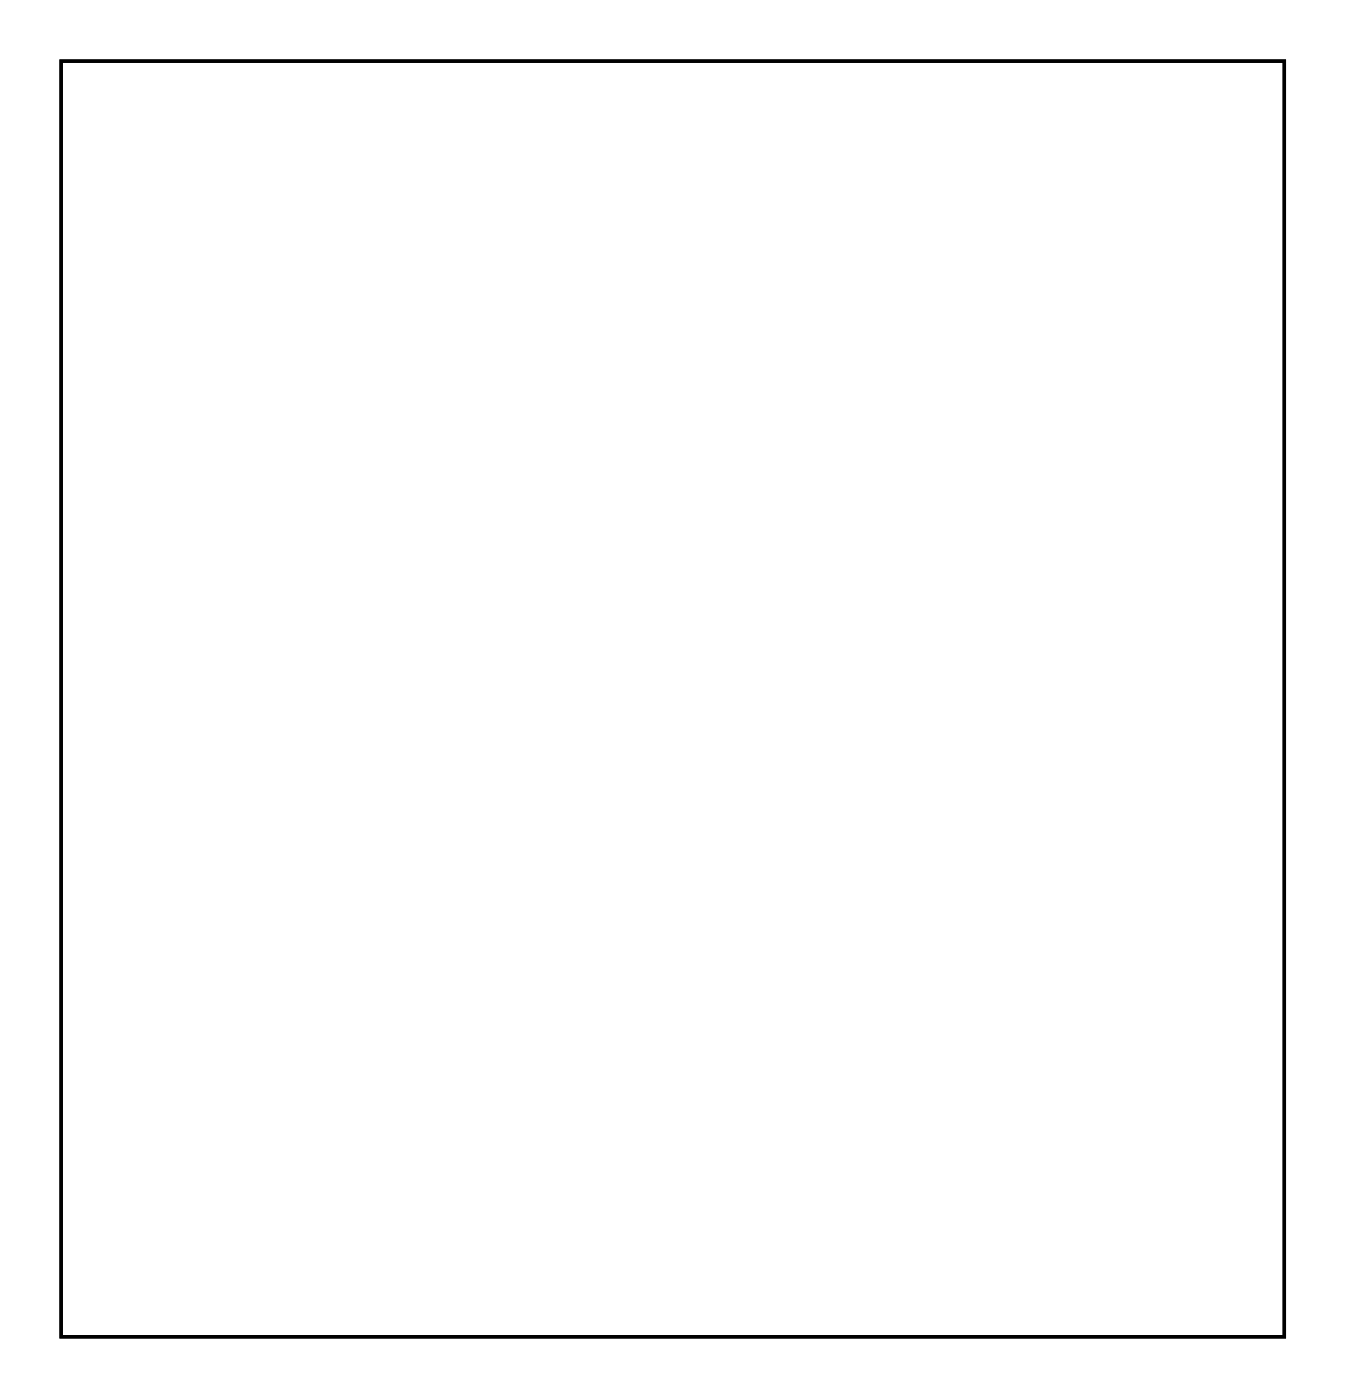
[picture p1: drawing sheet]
<svg xmlns="http://www.w3.org/2000/svg" width="80mm" height="83mm" viewBox="0 0 80 83" stroke-linecap="round" stroke-linejoin="round" font-family="sans-serif">
<path d="M3.6 3.6h72.8v75.9h-72.8z" fill="none" stroke="#000" stroke-width=".2"/>
<path d="M3.6 3.6h72.8v75.9h-72.8z" fill="none" stroke="#000" stroke-width=".06"/>
<circle cx="40.1" cy="29" r=".7" fill="#fff"/>
<circle cx="40.1" cy="29" r=".7" fill="none" stroke="#fff" stroke-width=".76" stroke-linecap="butt"/>
<circle cx="40.1" cy="26.5" r=".7" fill="#fff"/>
<circle cx="40.1" cy="26.5" r=".7" fill="none" stroke="#fff" stroke-width=".76" stroke-linecap="butt"/>
<circle cx="40.2" cy="34.1" r=".6" fill="#fff"/>
<circle cx="40.2" cy="34.1" r=".6" fill="none" stroke="#fff" stroke-width=".65" stroke-linecap="butt"/>
<path d="M39.6 33.5h1.2v1.2h-1.2z" fill="#fff"/>
<path d="M39.6 33.5h1.2v1.2h-1.2z" fill="none" stroke="#fff" stroke-width=".65" stroke-linecap="butt"/>
<circle cx="42.7" cy="34.1" r=".6" fill="#fff"/>
<circle cx="42.7" cy="34.1" r=".6" fill="none" stroke="#fff" stroke-width=".65" stroke-linecap="butt"/>
<path d="M24.2 25.8h1.4v1.4h-1.4z" fill="#fff"/>
<path d="M24.2 25.8h1.4v1.4h-1.4z" fill="none" stroke="#fff" stroke-width=".76" stroke-linecap="butt"/>
<circle cx="24.9" cy="26.5" r=".7" fill="#fff"/>
<circle cx="24.9" cy="26.5" r=".7" fill="none" stroke="#fff" stroke-width=".76" stroke-linecap="butt"/>
<circle cx="9.7" cy="26.5" r=".7" fill="#fff"/>
<circle cx="9.7" cy="26.5" r=".7" fill="none" stroke="#fff" stroke-width=".76" stroke-linecap="butt"/>
<circle cx="24.9" cy="29" r=".7" fill="#fff"/>
<circle cx="24.9" cy="29" r=".7" fill="none" stroke="#fff" stroke-width=".76" stroke-linecap="butt"/>
<circle cx="9.7" cy="29" r=".7" fill="#fff"/>
<circle cx="9.7" cy="29" r=".7" fill="none" stroke="#fff" stroke-width=".76" stroke-linecap="butt"/>
<circle cx="24.9" cy="31.6" r=".7" fill="#fff"/>
<circle cx="24.9" cy="31.6" r=".7" fill="none" stroke="#fff" stroke-width=".76" stroke-linecap="butt"/>
<circle cx="9.7" cy="31.6" r=".7" fill="#fff"/>
<circle cx="9.7" cy="31.6" r=".7" fill="none" stroke="#fff" stroke-width=".76" stroke-linecap="butt"/>
<circle cx="24.9" cy="34.1" r=".7" fill="#fff"/>
<circle cx="24.9" cy="34.1" r=".7" fill="none" stroke="#fff" stroke-width=".76" stroke-linecap="butt"/>
<circle cx="9.7" cy="34.1" r=".7" fill="#fff"/>
<circle cx="9.7" cy="34.1" r=".7" fill="none" stroke="#fff" stroke-width=".76" stroke-linecap="butt"/>
<circle cx="24.9" cy="36.7" r=".7" fill="#fff"/>
<circle cx="24.9" cy="36.7" r=".7" fill="none" stroke="#fff" stroke-width=".76" stroke-linecap="butt"/>
<circle cx="9.7" cy="36.7" r=".7" fill="#fff"/>
<circle cx="9.7" cy="36.7" r=".7" fill="none" stroke="#fff" stroke-width=".76" stroke-linecap="butt"/>
<circle cx="24.9" cy="39.2" r=".7" fill="#fff"/>
<circle cx="24.9" cy="39.2" r=".7" fill="none" stroke="#fff" stroke-width=".76" stroke-linecap="butt"/>
<circle cx="9.7" cy="39.2" r=".7" fill="#fff"/>
<circle cx="9.7" cy="39.2" r=".7" fill="none" stroke="#fff" stroke-width=".76" stroke-linecap="butt"/>
<circle cx="24.9" cy="41.7" r=".7" fill="#fff"/>
<circle cx="24.9" cy="41.7" r=".7" fill="none" stroke="#fff" stroke-width=".76" stroke-linecap="butt"/>
<circle cx="9.7" cy="41.7" r=".7" fill="#fff"/>
<circle cx="9.7" cy="41.7" r=".7" fill="none" stroke="#fff" stroke-width=".76" stroke-linecap="butt"/>
<circle cx="24.9" cy="44.3" r=".7" fill="#fff"/>
<circle cx="24.9" cy="44.3" r=".7" fill="none" stroke="#fff" stroke-width=".76" stroke-linecap="butt"/>
<circle cx="9.7" cy="44.3" r=".7" fill="#fff"/>
<circle cx="9.7" cy="44.3" r=".7" fill="none" stroke="#fff" stroke-width=".76" stroke-linecap="butt"/>
<circle cx="24.9" cy="46.8" r=".7" fill="#fff"/>
<circle cx="24.9" cy="46.8" r=".7" fill="none" stroke="#fff" stroke-width=".76" stroke-linecap="butt"/>
<circle cx="9.7" cy="46.8" r=".7" fill="#fff"/>
<circle cx="9.7" cy="46.8" r=".7" fill="none" stroke="#fff" stroke-width=".76" stroke-linecap="butt"/>
<circle cx="24.9" cy="49.4" r=".7" fill="#fff"/>
<circle cx="24.9" cy="49.4" r=".7" fill="none" stroke="#fff" stroke-width=".76" stroke-linecap="butt"/>
<circle cx="9.7" cy="49.4" r=".7" fill="#fff"/>
<circle cx="9.7" cy="49.4" r=".7" fill="none" stroke="#fff" stroke-width=".76" stroke-linecap="butt"/>
<circle cx="24.9" cy="51.9" r=".7" fill="#fff"/>
<circle cx="24.9" cy="51.9" r=".7" fill="none" stroke="#fff" stroke-width=".76" stroke-linecap="butt"/>
<circle cx="9.7" cy="51.9" r=".7" fill="#fff"/>
<circle cx="9.7" cy="51.9" r=".7" fill="none" stroke="#fff" stroke-width=".76" stroke-linecap="butt"/>
<circle cx="24.9" cy="54.4" r=".7" fill="#fff"/>
<circle cx="24.9" cy="54.4" r=".7" fill="none" stroke="#fff" stroke-width=".76" stroke-linecap="butt"/>
<circle cx="9.7" cy="54.4" r=".7" fill="#fff"/>
<circle cx="9.7" cy="54.4" r=".7" fill="none" stroke="#fff" stroke-width=".76" stroke-linecap="butt"/>
<circle cx="24.9" cy="57" r=".7" fill="#fff"/>
<circle cx="24.9" cy="57" r=".7" fill="none" stroke="#fff" stroke-width=".76" stroke-linecap="butt"/>
<circle cx="9.7" cy="57" r=".7" fill="#fff"/>
<circle cx="9.7" cy="57" r=".7" fill="none" stroke="#fff" stroke-width=".76" stroke-linecap="butt"/>
<circle cx="24.9" cy="59.5" r=".7" fill="#fff"/>
<circle cx="24.9" cy="59.5" r=".7" fill="none" stroke="#fff" stroke-width=".76" stroke-linecap="butt"/>
<circle cx="9.7" cy="59.5" r=".7" fill="#fff"/>
<circle cx="9.7" cy="59.5" r=".7" fill="none" stroke="#fff" stroke-width=".76" stroke-linecap="butt"/>
<circle cx="24.9" cy="62.1" r=".7" fill="#fff"/>
<circle cx="24.9" cy="62.1" r=".7" fill="none" stroke="#fff" stroke-width=".76" stroke-linecap="butt"/>
<circle cx="9.7" cy="62.1" r=".7" fill="#fff"/>
<circle cx="9.7" cy="62.1" r=".7" fill="none" stroke="#fff" stroke-width=".76" stroke-linecap="butt"/>
<circle cx="24.9" cy="64.6" r=".7" fill="#fff"/>
<circle cx="24.9" cy="64.6" r=".7" fill="none" stroke="#fff" stroke-width=".76" stroke-linecap="butt"/>
<circle cx="9.7" cy="64.6" r=".7" fill="#fff"/>
<circle cx="9.7" cy="64.6" r=".7" fill="none" stroke="#fff" stroke-width=".76" stroke-linecap="butt"/>
<circle cx="24.9" cy="67.1" r=".7" fill="#fff"/>
<circle cx="24.9" cy="67.1" r=".7" fill="none" stroke="#fff" stroke-width=".76" stroke-linecap="butt"/>
<circle cx="9.7" cy="67.1" r=".7" fill="#fff"/>
<circle cx="9.7" cy="67.1" r=".7" fill="none" stroke="#fff" stroke-width=".76" stroke-linecap="butt"/>
<circle cx="24.9" cy="69.7" r=".7" fill="#fff"/>
<circle cx="24.9" cy="69.7" r=".7" fill="none" stroke="#fff" stroke-width=".76" stroke-linecap="butt"/>
<circle cx="9.7" cy="69.7" r=".7" fill="#fff"/>
<circle cx="9.7" cy="69.7" r=".7" fill="none" stroke="#fff" stroke-width=".76" stroke-linecap="butt"/>
<circle cx="24.9" cy="72.2" r=".7" fill="#fff"/>
<circle cx="24.9" cy="72.2" r=".7" fill="none" stroke="#fff" stroke-width=".76" stroke-linecap="butt"/>
<circle cx="9.7" cy="72.2" r=".7" fill="#fff"/>
<circle cx="9.7" cy="72.2" r=".7" fill="none" stroke="#fff" stroke-width=".76" stroke-linecap="butt"/>
<circle cx="24.9" cy="74.8" r=".7" fill="#fff"/>
<circle cx="24.9" cy="74.8" r=".7" fill="none" stroke="#fff" stroke-width=".76" stroke-linecap="butt"/>
<circle cx="9.7" cy="74.8" r=".7" fill="#fff"/>
<circle cx="9.7" cy="74.8" r=".7" fill="none" stroke="#fff" stroke-width=".76" stroke-linecap="butt"/>
<circle cx="35.1" cy="72" r=".65" fill="#fff"/>
<circle cx="35.1" cy="72" r=".65" fill="none" stroke="#fff" stroke-width=".75" stroke-linecap="butt"/>
<circle cx="35.1" cy="67.1" r=".65" fill="#fff"/>
<circle cx="35.1" cy="67.1" r=".65" fill="none" stroke="#fff" stroke-width=".75" stroke-linecap="butt"/>
<circle cx="40.1" cy="72.2" r=".64" fill="#fff"/>
<circle cx="40.1" cy="72.2" r=".64" fill="none" stroke="#fff" stroke-width=".76" stroke-linecap="butt"/>
<circle cx="40.1" cy="74.8" r=".64" fill="#fff"/>
<circle cx="40.1" cy="74.8" r=".64" fill="none" stroke="#fff" stroke-width=".76" stroke-linecap="butt"/>
<circle cx="30" cy="72.2" r=".64" fill="#fff"/>
<circle cx="30" cy="72.2" r=".64" fill="none" stroke="#fff" stroke-width=".76" stroke-linecap="butt"/>
<circle cx="30" cy="74.8" r=".64" fill="#fff"/>
<circle cx="30" cy="74.8" r=".64" fill="none" stroke="#fff" stroke-width=".76" stroke-linecap="butt"/>
<path d="M39.4 41h1.4v1.4h-1.4z" fill="#fff"/>
<path d="M39.4 41h1.4v1.4h-1.4z" fill="none" stroke="#fff" stroke-width=".76" stroke-linecap="butt"/>
<circle cx="40.1" cy="41.7" r=".7" fill="#fff"/>
<circle cx="40.1" cy="41.7" r=".7" fill="none" stroke="#fff" stroke-width=".76" stroke-linecap="butt"/>
<circle cx="40.1" cy="44.3" r=".7" fill="#fff"/>
<circle cx="40.1" cy="44.3" r=".7" fill="none" stroke="#fff" stroke-width=".76" stroke-linecap="butt"/>
<path d="M31.6 38.3h1.8v1.8h-1.8z" fill="#fff"/>
<path d="M31.6 38.3h1.8v1.8h-1.8z" fill="none" stroke="#fff" stroke-width=".76" stroke-linecap="butt"/>
<circle cx="32.5" cy="39.2" r=".91" fill="#fff"/>
<circle cx="32.5" cy="39.2" r=".91" fill="none" stroke="#fff" stroke-width=".76" stroke-linecap="butt"/>
<circle cx="32.5" cy="46.8" r=".91" fill="#fff"/>
<circle cx="32.5" cy="46.8" r=".91" fill="none" stroke="#fff" stroke-width=".76" stroke-linecap="butt"/>
<circle cx="40.1" cy="49.4" r=".7" fill="#fff"/>
<circle cx="40.1" cy="49.4" r=".7" fill="none" stroke="#fff" stroke-width=".76" stroke-linecap="butt"/>
<circle cx="40.1" cy="59.5" r=".7" fill="#fff"/>
<circle cx="40.1" cy="59.5" r=".7" fill="none" stroke="#fff" stroke-width=".76" stroke-linecap="butt"/>
<path d="M6.4 8h1.4v1.4h-1.4z" fill="#fff"/>
<path d="M6.4 8h1.4v1.4h-1.4z" fill="none" stroke="#fff" stroke-width=".76" stroke-linecap="butt"/>
<circle cx="7.1" cy="8.7" r=".7" fill="#fff"/>
<circle cx="7.1" cy="8.7" r=".7" fill="none" stroke="#fff" stroke-width=".76" stroke-linecap="butt"/>
<circle cx="7.1" cy="16.3" r=".7" fill="#fff"/>
<circle cx="7.1" cy="16.3" r=".7" fill="none" stroke="#fff" stroke-width=".76" stroke-linecap="butt"/>
<circle cx="9.7" cy="8.7" r=".7" fill="#fff"/>
<circle cx="9.7" cy="8.7" r=".7" fill="none" stroke="#fff" stroke-width=".76" stroke-linecap="butt"/>
<circle cx="9.7" cy="16.3" r=".7" fill="#fff"/>
<circle cx="9.7" cy="16.3" r=".7" fill="none" stroke="#fff" stroke-width=".76" stroke-linecap="butt"/>
<circle cx="12.2" cy="8.7" r=".7" fill="#fff"/>
<circle cx="12.2" cy="8.7" r=".7" fill="none" stroke="#fff" stroke-width=".76" stroke-linecap="butt"/>
<circle cx="12.2" cy="16.3" r=".7" fill="#fff"/>
<circle cx="12.2" cy="16.3" r=".7" fill="none" stroke="#fff" stroke-width=".76" stroke-linecap="butt"/>
<circle cx="14.7" cy="8.7" r=".7" fill="#fff"/>
<circle cx="14.7" cy="8.7" r=".7" fill="none" stroke="#fff" stroke-width=".76" stroke-linecap="butt"/>
<circle cx="14.7" cy="16.3" r=".7" fill="#fff"/>
<circle cx="14.7" cy="16.3" r=".7" fill="none" stroke="#fff" stroke-width=".76" stroke-linecap="butt"/>
<circle cx="17.3" cy="8.7" r=".7" fill="#fff"/>
<circle cx="17.3" cy="8.7" r=".7" fill="none" stroke="#fff" stroke-width=".76" stroke-linecap="butt"/>
<circle cx="17.3" cy="16.3" r=".7" fill="#fff"/>
<circle cx="17.3" cy="16.3" r=".7" fill="none" stroke="#fff" stroke-width=".76" stroke-linecap="butt"/>
<circle cx="19.8" cy="8.7" r=".7" fill="#fff"/>
<circle cx="19.8" cy="8.7" r=".7" fill="none" stroke="#fff" stroke-width=".76" stroke-linecap="butt"/>
<circle cx="19.8" cy="16.3" r=".7" fill="#fff"/>
<circle cx="19.8" cy="16.3" r=".7" fill="none" stroke="#fff" stroke-width=".76" stroke-linecap="butt"/>
<circle cx="22.4" cy="8.7" r=".7" fill="#fff"/>
<circle cx="22.4" cy="8.7" r=".7" fill="none" stroke="#fff" stroke-width=".76" stroke-linecap="butt"/>
<circle cx="22.4" cy="16.3" r=".7" fill="#fff"/>
<circle cx="22.4" cy="16.3" r=".7" fill="none" stroke="#fff" stroke-width=".76" stroke-linecap="butt"/>
<circle cx="24.9" cy="8.7" r=".7" fill="#fff"/>
<circle cx="24.9" cy="8.7" r=".7" fill="none" stroke="#fff" stroke-width=".76" stroke-linecap="butt"/>
<circle cx="24.9" cy="16.3" r=".7" fill="#fff"/>
<circle cx="24.9" cy="16.3" r=".7" fill="none" stroke="#fff" stroke-width=".76" stroke-linecap="butt"/>
<circle cx="27.4" cy="8.7" r=".7" fill="#fff"/>
<circle cx="27.4" cy="8.7" r=".7" fill="none" stroke="#fff" stroke-width=".76" stroke-linecap="butt"/>
<circle cx="27.4" cy="16.3" r=".7" fill="#fff"/>
<circle cx="27.4" cy="16.3" r=".7" fill="none" stroke="#fff" stroke-width=".76" stroke-linecap="butt"/>
<circle cx="54" cy="71.9" r=".72" fill="#fff"/>
<circle cx="54" cy="71.9" r=".72" fill="none" stroke="#fff" stroke-width=".69" stroke-linecap="butt"/>
<path d="M53 71v1.9h1.9v-1.9zM53.5 71.9a.51 .51 0 0 1 1 0 .51 .51 0 0 1-1 0z" fill="#fff"/>
<g fill="none" stroke="#fff" stroke-width=".25">
<path d="M53 71h1.9v1.9h-1.9z"/>
<circle cx="54" cy="71.9" r=".51"/>
</g>
<circle cx="56.8" cy="71.9" r=".72" fill="#fff"/>
<circle cx="56.8" cy="71.9" r=".72" fill="none" stroke="#fff" stroke-width=".69" stroke-linecap="butt"/>
<circle cx="59.5" cy="71.9" r=".72" fill="#fff"/>
<circle cx="59.5" cy="71.9" r=".72" fill="none" stroke="#fff" stroke-width=".69" stroke-linecap="butt"/>
<circle cx="62.3" cy="71.9" r=".72" fill="#fff"/>
<circle cx="62.3" cy="71.9" r=".72" fill="none" stroke="#fff" stroke-width=".69" stroke-linecap="butt"/>
<circle cx="65.1" cy="71.9" r=".72" fill="#fff"/>
<circle cx="65.1" cy="71.9" r=".72" fill="none" stroke="#fff" stroke-width=".69" stroke-linecap="butt"/>
<circle cx="55.4" cy="74.8" r=".72" fill="#fff"/>
<circle cx="55.4" cy="74.8" r=".72" fill="none" stroke="#fff" stroke-width=".69" stroke-linecap="butt"/>
<circle cx="58.1" cy="74.8" r=".72" fill="#fff"/>
<circle cx="58.1" cy="74.8" r=".72" fill="none" stroke="#fff" stroke-width=".69" stroke-linecap="butt"/>
<circle cx="60.9" cy="74.8" r=".72" fill="#fff"/>
<circle cx="60.9" cy="74.8" r=".72" fill="none" stroke="#fff" stroke-width=".69" stroke-linecap="butt"/>
<circle cx="63.7" cy="74.8" r=".72" fill="#fff"/>
<circle cx="63.7" cy="74.8" r=".72" fill="none" stroke="#fff" stroke-width=".69" stroke-linecap="butt"/>
<circle cx="47" cy="73.3" r="2.1" fill="#fff"/>
<circle cx="47" cy="73.3" r="2.1" fill="none" stroke="#fff" stroke-width="1.1" stroke-linecap="butt"/>
<circle cx="72" cy="73.3" r="2.1" fill="#fff"/>
<circle cx="72" cy="73.3" r="2.1" fill="none" stroke="#fff" stroke-width="1.1" stroke-linecap="butt"/>
<circle cx="55.4" cy="44.3" r=".53" fill="#fff"/>
<circle cx="55.4" cy="44.3" r=".53" fill="none" stroke="#fff" stroke-width=".51"/>
<path d="M54.2 43.8a.66 .66 0 0 0-.1 .7 .66 .66 0 0 0 .6 .4h1.3a.66 .66 0 0 0 .7-.6 .66 .66 0 0 0-.7-.7h-1.3zM55 44.3a.41 .41 0 0 1 .8 0 .41 .41 0 0 1-.8 0z" fill="#fff"/>
<g fill="none" stroke="#fff" stroke-width=".25">
<path d="M54.2 43.8l.5-.2h1.3a.66 .66 0 0 1 .7 .7 .66 .66 0 0 1-.7 .6h-1.3a.66 .66 0 0 1-.6-.4 .66 .66 0 0 1 .1-.7z"/>
<circle cx="55.4" cy="44.3" r=".41"/>
</g>
<circle cx="55.4" cy="46.8" r=".53" fill="#fff"/>
<circle cx="55.4" cy="46.8" r=".53" fill="none" stroke="#fff" stroke-width=".51"/>
<path d="M54.2 46.4a.66 .66 0 0 0-.1 .7 .66 .66 0 0 0 .6 .4h1.3a.66 .66 0 0 0 .7-.7 .66 .66 0 0 0-.7-.6h-1.3zM55 46.8a.41 .41 0 0 1 .8 0 .41 .41 0 0 1-.8 0z" fill="#fff"/>
<g fill="none" stroke="#fff" stroke-width=".25">
<path d="M54.2 46.4l.5-.2h1.3a.66 .66 0 0 1 .7 .6 .66 .66 0 0 1-.7 .7h-1.3a.66 .66 0 0 1-.6-.4 .66 .66 0 0 1 .1-.7z"/>
<circle cx="55.4" cy="46.8" r=".41"/>
</g>
<circle cx="55.4" cy="49.4" r=".53" fill="#fff"/>
<circle cx="55.4" cy="49.4" r=".53" fill="none" stroke="#fff" stroke-width=".51"/>
<path d="M54.2 48.9a.66 .66 0 0 0-.1 .7 .66 .66 0 0 0 .6 .4h1.3a.66 .66 0 0 0 .7-.6 .66 .66 0 0 0-.7-.7h-1.3zM55 49.4a.41 .41 0 0 1 .8 0 .41 .41 0 0 1-.8 0z" fill="#fff"/>
<g fill="none" stroke="#fff" stroke-width=".25">
<path d="M54.2 48.9l.5-.2h1.3a.66 .66 0 0 1 .7 .7 .66 .66 0 0 1-.7 .6h-1.3a.66 .66 0 0 1-.6-.4 .66 .66 0 0 1 .1-.7z"/>
<circle cx="55.4" cy="49.4" r=".41"/>
</g>
<circle cx="55.4" cy="51.9" r=".53" fill="#fff"/>
<circle cx="55.4" cy="51.9" r=".53" fill="none" stroke="#fff" stroke-width=".51"/>
<path d="M54.2 51.4a.66 .66 0 0 0-.1 .8 .66 .66 0 0 0 .6 .4h1.3a.66 .66 0 0 0 .7-.7 .66 .66 0 0 0-.7-.7h-1.3zM55 51.9a.41 .41 0 0 1 .8 0 .41 .41 0 0 1-.8 0z" fill="#fff"/>
<g fill="none" stroke="#fff" stroke-width=".25">
<path d="M54.2 51.4l.5-.2h1.3a.66 .66 0 0 1 .7 .7 .66 .66 0 0 1-.7 .7h-1.3a.66 .66 0 0 1-.6-.4 .66 .66 0 0 1 .1-.8z"/>
<circle cx="55.4" cy="51.9" r=".41"/>
</g>
<circle cx="55.4" cy="54.4" r=".53" fill="#fff"/>
<circle cx="55.4" cy="54.4" r=".53" fill="none" stroke="#fff" stroke-width=".51"/>
<path d="M54.2 54a.66 .66 0 0 0-.1 .7 .66 .66 0 0 0 .6 .4h1.3a.66 .66 0 0 0 .7-.7 .66 .66 0 0 0-.7-.6h-1.3zM55 54.4a.41 .41 0 0 1 .8 0 .41 .41 0 0 1-.8 0z" fill="#fff"/>
<g fill="none" stroke="#fff" stroke-width=".25">
<path d="M54.2 54l.5-.2h1.3a.66 .66 0 0 1 .7 .6 .66 .66 0 0 1-.7 .7h-1.3a.66 .66 0 0 1-.6-.4 .66 .66 0 0 1 .1-.7z"/>
<circle cx="55.4" cy="54.4" r=".41"/>
</g>
<circle cx="55.4" cy="57" r=".53" fill="#fff"/>
<circle cx="55.4" cy="57" r=".53" fill="none" stroke="#fff" stroke-width=".51"/>
<path d="M54.2 56.5a.66 .66 0 0 0-.1 .7 .66 .66 0 0 0 .6 .4h1.3a.66 .66 0 0 0 .7-.6 .66 .66 0 0 0-.7-.7h-1.3zM55 57a.41 .41 0 0 1 .8 0 .41 .41 0 0 1-.8 0z" fill="#fff"/>
<g fill="none" stroke="#fff" stroke-width=".25">
<path d="M54.2 56.5l.5-.2h1.3a.66 .66 0 0 1 .7 .7 .66 .66 0 0 1-.7 .6h-1.3a.66 .66 0 0 1-.6-.4 .66 .66 0 0 1 .1-.7z"/>
<circle cx="55.4" cy="57" r=".41"/>
</g>
<circle cx="55.4" cy="59.5" r=".53" fill="#fff"/>
<circle cx="55.4" cy="59.5" r=".53" fill="none" stroke="#fff" stroke-width=".51"/>
<path d="M54.2 59.1a.66 .66 0 0 0-.1 .7 .66 .66 0 0 0 .6 .4h1.3a.66 .66 0 0 0 .7-.7 .66 .66 0 0 0-.7-.6h-1.3zM55 59.5a.41 .41 0 0 1 .8 0 .41 .41 0 0 1-.8 0z" fill="#fff"/>
<g fill="none" stroke="#fff" stroke-width=".25">
<path d="M54.2 59.1l.5-.2h1.3a.66 .66 0 0 1 .7 .6 .66 .66 0 0 1-.7 .7h-1.3a.66 .66 0 0 1-.6-.4 .66 .66 0 0 1 .1-.7z"/>
<circle cx="55.4" cy="59.5" r=".41"/>
</g>
<circle cx="55.4" cy="62.1" r=".53" fill="#fff"/>
<circle cx="55.4" cy="62.1" r=".53" fill="none" stroke="#fff" stroke-width=".51"/>
<path d="M54.2 61.6a.66 .66 0 0 0-.1 .7 .66 .66 0 0 0 .6 .4h1.3a.66 .66 0 0 0 .7-.6 .66 .66 0 0 0-.7-.7h-1.3zM55 62.1a.41 .41 0 0 1 .8 0 .41 .41 0 0 1-.8 0z" fill="#fff"/>
<g fill="none" stroke="#fff" stroke-width=".25">
<path d="M54.2 61.6l.5-.2h1.3a.66 .66 0 0 1 .7 .7 .66 .66 0 0 1-.7 .6h-1.3a.66 .66 0 0 1-.6-.4 .66 .66 0 0 1 .1-.7z"/>
<circle cx="55.4" cy="62.1" r=".41"/>
</g>
<circle cx="47.8" cy="62.1" r=".53" fill="#fff"/>
<circle cx="47.8" cy="62.1" r=".53" fill="none" stroke="#fff" stroke-width=".51"/>
<path d="M46.6 61.6a.66 .66 0 0 0-.1 .7 .66 .66 0 0 0 .6 .4h1.3a.66 .66 0 0 0 .7-.6 .66 .66 0 0 0-.7-.7h-1.3zM47.3 62.1a.45 .45 0 0 1 .9 0 .45 .45 0 0 1-.9 0z" fill="#fff"/>
<g fill="none" stroke="#fff" stroke-width=".25">
<path d="M46.6 61.6l.5-.2h1.3a.66 .66 0 0 1 .7 .7 .66 .66 0 0 1-.7 .6h-1.3a.66 .66 0 0 1-.6-.4 .66 .66 0 0 1 .1-.7z"/>
<circle cx="47.8" cy="62.1" r=".41"/>
</g>
<circle cx="47.8" cy="59.5" r=".53" fill="#fff"/>
<circle cx="47.8" cy="59.5" r=".53" fill="none" stroke="#fff" stroke-width=".51"/>
<path d="M46.6 59.1a.66 .66 0 0 0-.1 .7 .66 .66 0 0 0 .6 .4h1.3a.66 .66 0 0 0 .7-.7 .66 .66 0 0 0-.7-.6h-1.3zM47.3 59.5a.45 .45 0 0 1 .9 0 .45 .45 0 0 1-.9 0z" fill="#fff"/>
<g fill="none" stroke="#fff" stroke-width=".25">
<path d="M46.6 59.1l.5-.2h1.3a.66 .66 0 0 1 .7 .6 .66 .66 0 0 1-.7 .7h-1.3a.66 .66 0 0 1-.6-.4 .66 .66 0 0 1 .1-.7z"/>
<circle cx="47.8" cy="59.5" r=".41"/>
</g>
<circle cx="47.8" cy="57" r=".53" fill="#fff"/>
<circle cx="47.8" cy="57" r=".53" fill="none" stroke="#fff" stroke-width=".51"/>
<path d="M46.6 56.5a.66 .66 0 0 0-.1 .7 .66 .66 0 0 0 .6 .4h1.3a.66 .66 0 0 0 .7-.6 .66 .66 0 0 0-.7-.7h-1.3zM47.3 57a.45 .45 0 0 1 .9 0 .45 .45 0 0 1-.9 0z" fill="#fff"/>
<g fill="none" stroke="#fff" stroke-width=".25">
<path d="M46.6 56.5l.5-.2h1.3a.66 .66 0 0 1 .7 .7 .66 .66 0 0 1-.7 .6h-1.3a.66 .66 0 0 1-.6-.4 .66 .66 0 0 1 .1-.7z"/>
<circle cx="47.8" cy="57" r=".41"/>
</g>
<circle cx="47.8" cy="54.4" r=".53" fill="#fff"/>
<circle cx="47.8" cy="54.4" r=".53" fill="none" stroke="#fff" stroke-width=".51"/>
<path d="M46.6 54a.66 .66 0 0 0-.1 .7 .66 .66 0 0 0 .6 .4h1.3a.66 .66 0 0 0 .7-.7 .66 .66 0 0 0-.7-.6h-1.3zM47.3 54.4a.45 .45 0 0 1 .9 0 .45 .45 0 0 1-.9 0z" fill="#fff"/>
<g fill="none" stroke="#fff" stroke-width=".25">
<path d="M46.6 54l.5-.2h1.3a.66 .66 0 0 1 .7 .6 .66 .66 0 0 1-.7 .7h-1.3a.66 .66 0 0 1-.6-.4 .66 .66 0 0 1 .1-.7z"/>
<circle cx="47.8" cy="54.4" r=".41"/>
</g>
<circle cx="47.8" cy="51.9" r=".53" fill="#fff"/>
<circle cx="47.8" cy="51.9" r=".53" fill="none" stroke="#fff" stroke-width=".51"/>
<path d="M46.6 51.4a.66 .66 0 0 0-.1 .8 .66 .66 0 0 0 .6 .4h1.3a.66 .66 0 0 0 .7-.7 .66 .66 0 0 0-.7-.7h-1.3zM47.3 51.9a.45 .45 0 0 1 .9 0 .45 .45 0 0 1-.9 0z" fill="#fff"/>
<g fill="none" stroke="#fff" stroke-width=".25">
<path d="M46.6 51.4l.5-.2h1.3a.66 .66 0 0 1 .7 .7 .66 .66 0 0 1-.7 .7h-1.3a.66 .66 0 0 1-.6-.4 .66 .66 0 0 1 .1-.8z"/>
<circle cx="47.8" cy="51.9" r=".41"/>
</g>
<circle cx="47.8" cy="49.4" r=".53" fill="#fff"/>
<circle cx="47.8" cy="49.4" r=".53" fill="none" stroke="#fff" stroke-width=".51"/>
<path d="M46.6 48.9a.66 .66 0 0 0-.1 .7 .66 .66 0 0 0 .6 .4h1.3a.66 .66 0 0 0 .7-.6 .66 .66 0 0 0-.7-.7h-1.3zM47.3 49.4a.45 .45 0 0 1 .9 0 .45 .45 0 0 1-.9 0z" fill="#fff"/>
<g fill="none" stroke="#fff" stroke-width=".25">
<path d="M46.6 48.9l.5-.2h1.3a.66 .66 0 0 1 .7 .7 .66 .66 0 0 1-.7 .6h-1.3a.66 .66 0 0 1-.6-.4 .66 .66 0 0 1 .1-.7z"/>
<circle cx="47.8" cy="49.4" r=".41"/>
</g>
<circle cx="47.8" cy="46.8" r=".53" fill="#fff"/>
<circle cx="47.8" cy="46.8" r=".53" fill="none" stroke="#fff" stroke-width=".51"/>
<path d="M46.6 46.4a.66 .66 0 0 0-.1 .7 .66 .66 0 0 0 .6 .4h1.3a.66 .66 0 0 0 .7-.7 .66 .66 0 0 0-.7-.6h-1.3zM47.3 46.8a.45 .45 0 0 1 .9 0 .45 .45 0 0 1-.9 0z" fill="#fff"/>
<g fill="none" stroke="#fff" stroke-width=".25">
<path d="M46.6 46.4l.5-.2h1.3a.66 .66 0 0 1 .7 .6 .66 .66 0 0 1-.7 .7h-1.3a.66 .66 0 0 1-.6-.4 .66 .66 0 0 1 .1-.7z"/>
<circle cx="47.8" cy="46.8" r=".41"/>
</g>
<circle cx="47.8" cy="44.3" r=".53" fill="#fff"/>
<circle cx="47.8" cy="44.3" r=".53" fill="none" stroke="#fff" stroke-width=".51"/>
<path d="M46.6 43.8a.66 .66 0 0 0-.1 .7 .66 .66 0 0 0 .6 .4h1.3a.66 .66 0 0 0 .7-.6 .66 .66 0 0 0-.7-.7h-1.3zM47.3 44.3a.45 .45 0 0 1 .9 0 .45 .45 0 0 1-.9 0z" fill="#fff"/>
<g fill="none" stroke="#fff" stroke-width=".25">
<path d="M46.6 43.8l.5-.2h1.3a.66 .66 0 0 1 .7 .7 .66 .66 0 0 1-.7 .6h-1.3a.66 .66 0 0 1-.6-.4 .66 .66 0 0 1 .1-.7z"/>
<circle cx="47.8" cy="44.3" r=".41"/>
</g>
<path d="M62.3 46.1h1.4v1.4h-1.4z" fill="#fff"/>
<path d="M62.3 46.1h1.4v1.4h-1.4z" fill="none" stroke="#fff" stroke-width=".76" stroke-linecap="butt"/>
<circle cx="63" cy="46.8" r=".7" fill="#fff"/>
<circle cx="63" cy="46.8" r=".7" fill="none" stroke="#fff" stroke-width=".76" stroke-linecap="butt"/>
<circle cx="63" cy="44.3" r=".7" fill="#fff"/>
<circle cx="63" cy="44.3" r=".7" fill="none" stroke="#fff" stroke-width=".76" stroke-linecap="butt"/>
<path d="M62.3 53.7h1.4v1.4h-1.4z" fill="#fff"/>
<path d="M62.3 53.7h1.4v1.4h-1.4z" fill="none" stroke="#fff" stroke-width=".76" stroke-linecap="butt"/>
<circle cx="63" cy="54.4" r=".7" fill="#fff"/>
<circle cx="63" cy="54.4" r=".7" fill="none" stroke="#fff" stroke-width=".76" stroke-linecap="butt"/>
<circle cx="63" cy="51.9" r=".7" fill="#fff"/>
<circle cx="63" cy="51.9" r=".7" fill="none" stroke="#fff" stroke-width=".76" stroke-linecap="butt"/>
<path d="M62.3 58.8h1.4v1.4h-1.4z" fill="#fff"/>
<path d="M62.3 58.8h1.4v1.4h-1.4z" fill="none" stroke="#fff" stroke-width=".76" stroke-linecap="butt"/>
<circle cx="63" cy="59.5" r=".7" fill="#fff"/>
<circle cx="63" cy="59.5" r=".7" fill="none" stroke="#fff" stroke-width=".76" stroke-linecap="butt"/>
<circle cx="63" cy="62.1" r=".7" fill="#fff"/>
<circle cx="63" cy="62.1" r=".7" fill="none" stroke="#fff" stroke-width=".76" stroke-linecap="butt"/>
<path d="M62.3 36h1.4v1.4h-1.4z" fill="#fff"/>
<path d="M62.3 36h1.4v1.4h-1.4z" fill="none" stroke="#fff" stroke-width=".76" stroke-linecap="butt"/>
<circle cx="63" cy="36.7" r=".7" fill="#fff"/>
<circle cx="63" cy="36.7" r=".7" fill="none" stroke="#fff" stroke-width=".76" stroke-linecap="butt"/>
<circle cx="63" cy="39.2" r=".7" fill="#fff"/>
<circle cx="63" cy="39.2" r=".7" fill="none" stroke="#fff" stroke-width=".76" stroke-linecap="butt"/>
<circle cx="14.7" cy="21.4" r=".7" fill="#fff"/>
<circle cx="14.7" cy="21.4" r=".7" fill="none" stroke="#fff" stroke-width=".76" stroke-linecap="butt"/>
<circle cx="12.2" cy="21.4" r=".7" fill="#fff"/>
<circle cx="12.2" cy="21.4" r=".7" fill="none" stroke="#fff" stroke-width=".76" stroke-linecap="butt"/>
<circle cx="32.5" cy="16.3" r=".74" fill="#fff"/>
<circle cx="32.5" cy="16.3" r=".74" fill="none" stroke="#fff" stroke-width=".76" stroke-linecap="butt"/>
<circle cx="32.5" cy="13.8" r=".74" fill="#fff"/>
<circle cx="32.5" cy="13.8" r=".74" fill="none" stroke="#fff" stroke-width=".76" stroke-linecap="butt"/>
<circle cx="32.5" cy="11.3" r=".74" fill="#fff"/>
<circle cx="32.5" cy="11.3" r=".74" fill="none" stroke="#fff" stroke-width=".76" stroke-linecap="butt"/>
<circle cx="32.5" cy="8.7" r=".74" fill="#fff"/>
<circle cx="32.5" cy="8.7" r=".74" fill="none" stroke="#fff" stroke-width=".76" stroke-linecap="butt"/>
<circle cx="35.1" cy="11.3" r=".35" fill="#fff"/>
<circle cx="35.1" cy="11.3" r=".35" fill="none" stroke="#fff" stroke-width=".55"/>
<circle cx="40.1" cy="11.3" r=".35" fill="#fff"/>
<circle cx="40.1" cy="11.3" r=".35" fill="none" stroke="#fff" stroke-width=".55"/>
<circle cx="62" cy="11.3" r="1.52" fill="#fff"/>
<circle cx="62" cy="11.3" r="1.52" fill="none" stroke="#fff" stroke-width=".76" stroke-linecap="butt"/>
<circle cx="68.1" cy="11.3" r="1.52" fill="#fff"/>
<circle cx="68.1" cy="11.3" r="1.52" fill="none" stroke="#fff" stroke-width=".76" stroke-linecap="butt"/>
<circle cx="65" cy="16.1" r="1.52" fill="#fff"/>
<circle cx="65" cy="16.1" r="1.52" fill="none" stroke="#fff" stroke-width=".76" stroke-linecap="butt"/>
<path d="M62.3 23.2h1.4v1.5h-1.4z" fill="#fff"/>
<path d="M62.3 23.2h1.4v1.5h-1.4z" fill="none" stroke="#fff" stroke-width=".76" stroke-linecap="butt"/>
<circle cx="63" cy="24" r=".74" fill="#fff"/>
<circle cx="63" cy="24" r=".74" fill="none" stroke="#fff" stroke-width=".76" stroke-linecap="butt"/>
<circle cx="63" cy="26.5" r=".74" fill="#fff"/>
<circle cx="63" cy="26.5" r=".74" fill="none" stroke="#fff" stroke-width=".76" stroke-linecap="butt"/>
<circle cx="63" cy="29" r=".74" fill="#fff"/>
<circle cx="63" cy="29" r=".74" fill="none" stroke="#fff" stroke-width=".76" stroke-linecap="butt"/>
<path d="M57.2 23.2h1.4v1.5h-1.4z" fill="#fff"/>
<path d="M57.2 23.2h1.4v1.5h-1.4z" fill="none" stroke="#fff" stroke-width=".76" stroke-linecap="butt"/>
<circle cx="57.9" cy="24" r=".74" fill="#fff"/>
<circle cx="57.9" cy="24" r=".74" fill="none" stroke="#fff" stroke-width=".76" stroke-linecap="butt"/>
<circle cx="57.9" cy="26.5" r=".74" fill="#fff"/>
<circle cx="57.9" cy="26.5" r=".74" fill="none" stroke="#fff" stroke-width=".76" stroke-linecap="butt"/>
<circle cx="57.9" cy="29" r=".74" fill="#fff"/>
<circle cx="57.9" cy="29" r=".74" fill="none" stroke="#fff" stroke-width=".76" stroke-linecap="butt"/>
<circle cx="50.3" cy="26.5" r=".64" fill="#fff"/>
<circle cx="50.3" cy="26.5" r=".64" fill="none" stroke="#fff" stroke-width=".51"/>
<path d="M49.8 25.2l-.3 .5v1.6a.76 .76 0 0 0 .8 .7 .76 .76 0 0 0 .8-.7v-1.6a.76 .76 0 0 0-.5-.7 .76 .76 0 0 0-.8 .2zM49.8 26.5a.51 .51 0 0 1 1 0 .51 .51 0 0 1-1 0z" fill="#fff"/>
<g fill="none" stroke="#fff" stroke-width=".25">
<path d="M49.8 25.2a.76 .76 0 0 1 .8-.2 .76 .76 0 0 1 .5 .7v1.6a.76 .76 0 0 1-.8 .7 .76 .76 0 0 1-.8-.7v-1.6z"/>
<circle cx="50.3" cy="26.5" r=".51"/>
</g>
<circle cx="47.8" cy="26.5" r=".64" fill="#fff"/>
<circle cx="47.8" cy="26.5" r=".64" fill="none" stroke="#fff" stroke-width=".51"/>
<path d="M47.2 25.2l-.2 .5v1.6a.76 .76 0 0 0 .8 .7 .76 .76 0 0 0 .7-.7v-1.6a.76 .76 0 0 0-.5-.7 .76 .76 0 0 0-.8 .2zM47.2 26.5a.55 .55 0 0 1 1.1 0 .55 .55 0 0 1-1.1 0z" fill="#fff"/>
<g fill="none" stroke="#fff" stroke-width=".25">
<path d="M47.2 25.2a.76 .76 0 0 1 .8-.2 .76 .76 0 0 1 .5 .7v1.6a.76 .76 0 0 1-.7 .7 .76 .76 0 0 1-.8-.7v-1.6z"/>
<circle cx="47.8" cy="26.5" r=".51"/>
</g>
<circle cx="45.2" cy="26.5" r=".64" fill="#fff"/>
<circle cx="45.2" cy="26.5" r=".64" fill="none" stroke="#fff" stroke-width=".51"/>
<path d="M44.7 25.2l-.2 .5v1.6a.76 .76 0 0 0 .7 .7 .76 .76 0 0 0 .8-.7v-1.6a.76 .76 0 0 0-.5-.7 .76 .76 0 0 0-.8 .2zM44.7 26.5a.51 .51 0 0 1 1 0 .51 .51 0 0 1-1 0z" fill="#fff"/>
<g fill="none" stroke="#fff" stroke-width=".25">
<path d="M44.7 25.2a.76 .76 0 0 1 .8-.2 .76 .76 0 0 1 .5 .7v1.6a.76 .76 0 0 1-.8 .7 .76 .76 0 0 1-.7-.7v-1.6z"/>
<circle cx="45.2" cy="26.5" r=".51"/>
</g>
<circle cx="47.8" cy="11.5" r="1.65" fill="#fff"/>
<circle cx="47.8" cy="11.5" r="1.65" fill="none" stroke="#fff" stroke-width=".25"/>
<circle cx="35.1" cy="8.7" r=".35" fill="#fff"/>
<circle cx="35.1" cy="8.7" r=".35" fill="none" stroke="#fff" stroke-width=".55"/>
<circle cx="45.2" cy="39.2" r=".7" fill="#fff"/>
<circle cx="45.2" cy="39.2" r=".7" fill="none" stroke="#fff" stroke-width=".76" stroke-linecap="butt"/>
<circle cx="40.1" cy="39.2" r=".7" fill="#fff"/>
<circle cx="40.1" cy="39.2" r=".7" fill="none" stroke="#fff" stroke-width=".76" stroke-linecap="butt"/>
</svg>
